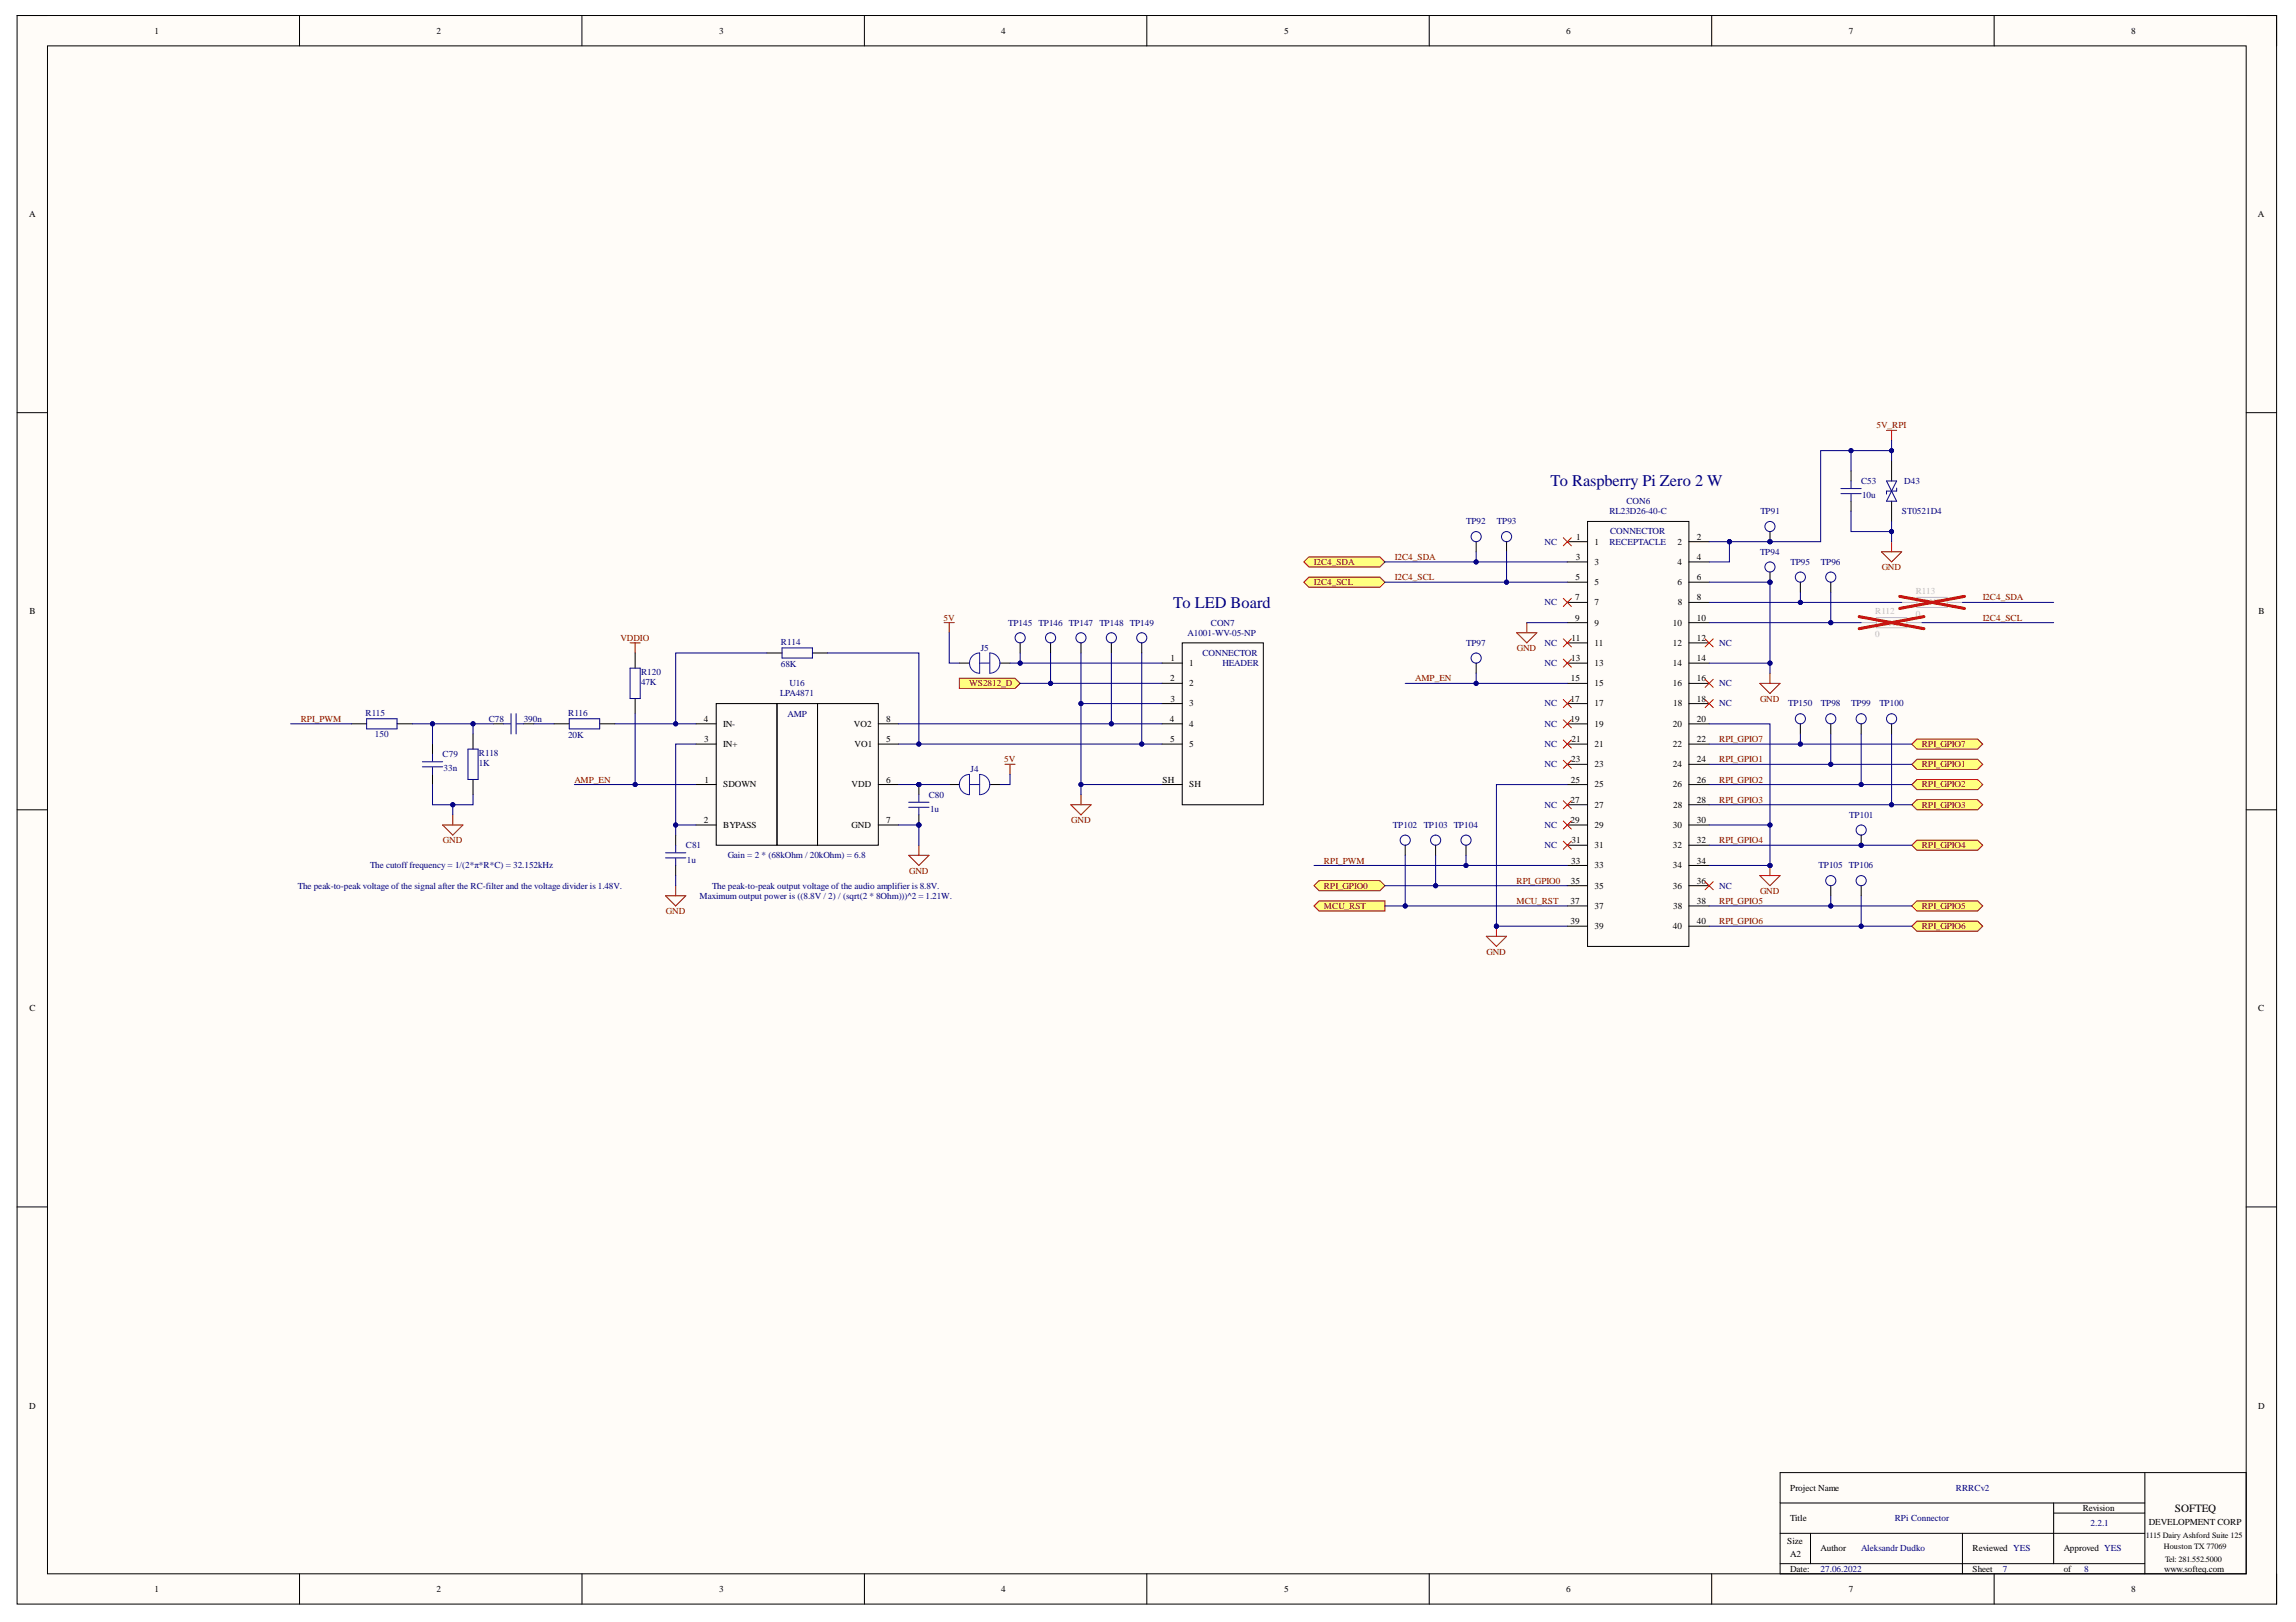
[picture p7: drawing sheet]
<svg xmlns="http://www.w3.org/2000/svg" width="297mm" height="210mm" viewBox="0 0 297 210" stroke-linecap="round" stroke-linejoin="round" font-family="sans-serif">
<defs><g id="words">
<g font-size="2.1" fill="#000080">
<text x="200.6" y="63">To Raspberry Pi Zero 2 W</text>
<text x="151.8" y="78.7">To LED Board</text>
</g>
<text font-size="1.4" x="281.4" y="195.6">SOFTEQ</text>
<g font-size="1.2">
<text x="20" y="4.4">1</text>
<text x="56.5" y="4.4">2</text>
<text x="93" y="4.4">3</text>
<text x="129.5" y="4.4">4</text>
<text x="166.1" y="4.4">5</text>
<text x="202.6" y="4.4">6</text>
<text x="239.2" y="4.4">7</text>
<text x="275.7" y="4.4">8</text>
<text x="3.8" y="28.1">A</text>
<text x="292.1" y="28.1">A</text>
<text x="203.9" y="69.8">1</text>
<text x="206.3" y="70.5">1</text>
<text x="217" y="70.5">2</text>
<text x="219.5" y="69.8">2</text>
<text x="203.8" y="77.7">7</text>
<text x="203.8" y="75.1">5</text>
<text x="203.9" y="72.5">3</text>
<text x="206.3" y="73.1">3</text>
<text x="206.3" y="75.7">5</text>
<text x="217" y="73.1">4</text>
<text x="217" y="75.7">6</text>
<text x="219.5" y="72.5">4</text>
<text x="219.5" y="75.1">6</text>
<text x="219.5" y="77.7">8</text>
<text x="3.8" y="79.5">B</text>
<text x="203.3" y="82.9">11</text>
<text x="203.8" y="80.3">9</text>
<text x="206.3" y="78.3">7</text>
<text x="206.3" y="80.9">9</text>
<text x="206.3" y="83.6">11</text>
<text x="216.4" y="80.9">10</text>
<text x="216.4" y="83.6">12</text>
<text x="217" y="78.3">8</text>
<text x="219.5" y="80.3">10</text>
<text x="219.5" y="82.9">12</text>
<text x="292.2" y="79.5">B</text>
<text x="151.4" y="88.2">2</text>
<text x="151.5" y="85.6">1</text>
<text x="153.9" y="86.2">1</text>
<text x="153.9" y="88.8">2</text>
<text x="203.2" y="88.2">15</text>
<text x="203.3" y="85.6">13</text>
<text x="206.3" y="86.2">13</text>
<text x="206.3" y="88.8">15</text>
<text x="216.4" y="86.2">14</text>
<text x="216.4" y="88.8">16</text>
<text x="219.5" y="85.6">14</text>
<text x="219.5" y="88.2">16</text>
<text x="91.1" y="93.4">4</text>
<text x="93.6" y="94">IN-</text>
<text x="110.5" y="94">VO2</text>
<text x="114.7" y="93.4">8</text>
<text x="151.3" y="93.4">4</text>
<text x="151.4" y="90.8">3</text>
<text x="153.9" y="91.4">3</text>
<text x="153.9" y="94">4</text>
<text x="203.2" y="90.8">17</text>
<text x="203.2" y="93.4">19</text>
<text x="206.3" y="91.4">17</text>
<text x="206.3" y="94">19</text>
<text x="216.4" y="94">20</text>
<text x="216.5" y="91.4">18</text>
<text x="219.5" y="90.8">18</text>
<text x="219.5" y="93.4">20</text>
<text x="91.1" y="96">3</text>
<text x="91.1" y="101.3">1</text>
<text x="93.6" y="101.9">SDOWN</text>
<text x="93.6" y="96.7">IN+</text>
<text x="110.2" y="101.9">VDD</text>
<text x="110.6" y="96.7">VO1</text>
<text x="114.7" y="101.3">6</text>
<text x="114.7" y="96">5</text>
<text x="150.4" y="101.3">SH</text>
<text x="151.4" y="96">5</text>
<text x="153.9" y="96.7">5</text>
<text x="153.9" y="101.9">SH</text>
<text x="203.2" y="101.3">25</text>
<text x="203.3" y="98.6">23</text>
<text x="203.3" y="96">21</text>
<text x="206.3" y="96.7">21</text>
<text x="206.3" y="99.3">23</text>
<text x="206.3" y="101.9">25</text>
<text x="216.4" y="96.7">22</text>
<text x="216.4" y="99.3">24</text>
<text x="216.4" y="101.9">26</text>
<text x="219.5" y="96">22</text>
<text x="219.5" y="98.6">24</text>
<text x="219.5" y="101.3">26</text>
<text x="91.1" y="106.5">2</text>
<text x="93.6" y="107.1">BYPASS</text>
<text x="110.2" y="107.1">GND</text>
<text x="114.7" y="106.5">7</text>
<text x="203.2" y="103.9">27</text>
<text x="203.2" y="106.5">29</text>
<text x="206.3" y="104.5">27</text>
<text x="206.3" y="107.1">29</text>
<text x="216.4" y="107.1">30</text>
<text x="216.5" y="104.5">28</text>
<text x="219.5" y="103.9">28</text>
<text x="219.5" y="106.5">30</text>
<text x="203.3" y="111.7">33</text>
<text x="203.3" y="109.1">31</text>
<text x="206.3" y="109.8">31</text>
<text x="206.3" y="112.4">33</text>
<text x="216.4" y="109.8">32</text>
<text x="216.4" y="112.4">34</text>
<text x="219.5" y="109.1">32</text>
<text x="219.5" y="111.7">34</text>
<text x="203.2" y="117">37</text>
<text x="203.2" y="119.6">39</text>
<text x="203.2" y="114.4">35</text>
<text x="206.3" y="115">35</text>
<text x="206.3" y="117.6">37</text>
<text x="216.4" y="115">36</text>
<text x="216.5" y="117.6">38</text>
<text x="219.5" y="114.4">36</text>
<text x="219.5" y="117">38</text>
<text x="219.5" y="119.6">40</text>
<text x="206.3" y="120.2">39</text>
<text x="216.4" y="120.2">40</text>
<text x="3.8" y="130.9">C</text>
<text x="292.2" y="130.9">C</text>
<text x="3.8" y="182.3">D</text>
<text x="292.2" y="182.3">D</text>
<text x="231.6" y="192.9">Project Name</text>
<text x="231.6" y="196.8">Title</text>
<text x="269.4" y="195.5">Revision</text>
<text x="278" y="197.4">DEVELOPMENT CORP</text>
<text x="231.2" y="199.7">Size</text>
<text x="231.6" y="203.4">Date:</text>
<text x="231.6" y="201.4">A2</text>
<text x="235.5" y="200.8">Author</text>
<text x="255.2" y="200.8">Reviewed YES</text>
<text x="255.2" y="203.4">Sheet</text>
<text x="267" y="200.8">Approved YES</text>
<text x="267" y="203.4">of</text>
<text x="280" y="203.4">www.softeq.com</text>
<text x="20" y="206">1</text>
<text x="56.5" y="206">2</text>
<text x="93" y="206">3</text>
<text x="129.5" y="206">4</text>
<text x="166.1" y="206">5</text>
<text x="202.6" y="206">6</text>
<text x="239.2" y="206">7</text>
<text x="275.7" y="206">8</text>
</g>
<g font-size="1.2" fill="#800000">
<text x="242.8" y="55.4">5V_RPI</text>
<text x="170" y="73.1">I2C4_SDA</text>
<text x="170" y="75.7">I2C4_SCL</text>
<text x="180.5" y="75.1">I2C4_SCL</text>
<text x="180.5" y="72.5">I2C4_SDA</text>
<text x="243.4" y="73.8">GND</text>
<text x="256.5" y="77.7">I2C4_SDA</text>
<text x="80.3" y="82.9">VDDIO</text>
<text x="122.1" y="80.3">5V</text>
<text x="256.5" y="80.3">I2C4_SCL</text>
<text x="125.4" y="88.8">WS2812_D</text>
<text x="183.1" y="88.2">AMP_EN</text>
<text x="196.2" y="84.2">GND</text>
<text x="38.9" y="93.4">RPI_PWM</text>
<text x="227.7" y="90.8">GND</text>
<text x="74.3" y="101.3">AMP_EN</text>
<text x="129.9" y="98.6">5V</text>
<text x="222.4" y="101.3">RPI_GPIO2</text>
<text x="222.4" y="98.6">RPI_GPIO1</text>
<text x="222.4" y="96">RPI_GPIO7</text>
<text x="248.6" y="99.3">RPI_GPIO1</text>
<text x="248.6" y="101.9">RPI_GPIO2</text>
<text x="248.6" y="96.7">RPI_GPIO7</text>
<text x="138.6" y="106.5">GND</text>
<text x="222.4" y="103.9">RPI_GPIO3</text>
<text x="248.6" y="104.5">RPI_GPIO3</text>
<text x="57.3" y="109.1">GND</text>
<text x="117.6" y="113.1">GND</text>
<text x="171.3" y="111.7">RPI_PWM</text>
<text x="222.4" y="109.1">RPI_GPIO4</text>
<text x="248.6" y="109.8">RPI_GPIO4</text>
<text x="86.2" y="118.3">GND</text>
<text x="171.3" y="115">RPI_GPIO0</text>
<text x="171.3" y="117.6">MCU_RST</text>
<text x="196.2" y="117">MCU_RST</text>
<text x="196.2" y="114.4">RPI_GPIO0</text>
<text x="222.4" y="117">RPI_GPIO5</text>
<text x="222.4" y="119.6">RPI_GPIO6</text>
<text x="227.7" y="115.7">GND</text>
<text x="248.6" y="117.6">RPI_GPIO5</text>
<text x="192.3" y="123.5">GND</text>
<text x="248.6" y="120.2">RPI_GPIO6</text>
</g>
<g font-size="1.2" fill="#000080">
<text x="210.4" y="65.3">CON6</text>
<text x="240.8" y="62.7">C53</text>
<text x="240.9" y="64.5">10u</text>
<text x="246.4" y="62.7">D43</text>
<text x="189.7" y="67.9">TP92</text>
<text x="193.7" y="67.9">TP93</text>
<text x="199.8" y="70.5">NC</text>
<text x="208.2" y="70.5">RECEPTACLE</text>
<text x="208.2" y="66.5">RL23D26-40-C</text>
<text x="208.3" y="69.2">CONNECTOR</text>
<text x="227.7" y="71.8">TP94</text>
<text x="227.7" y="66.5">TP91</text>
<text x="246.1" y="66.5">ST0521D4</text>
<text x="231.6" y="73.1">TP95</text>
<text x="235.6" y="73.1">TP96</text>
<text x="101" y="83.4">R114</text>
<text x="130.4" y="80.9">TP145 TP146 TP147 TP148 TP149</text>
<text x="153.7" y="82.3">A1001-WV-05-NP</text>
<text x="156.7" y="80.9">CON7</text>
<text x="189.7" y="83.6">TP97</text>
<text x="199.8" y="78.3">NC</text>
<text x="199.8" y="83.6">NC</text>
<text x="222.4" y="83.6">NC</text>
<text x="82.9" y="88.7">47K</text>
<text x="82.9" y="87.4">R120</text>
<text x="101" y="86.3">68K</text>
<text x="102.1" y="88.8">U16</text>
<text x="126.9" y="84.2">J5</text>
<text x="155.6" y="84.9">CONNECTOR</text>
<text x="158.2" y="86.2">HEADER</text>
<text x="199.8" y="86.2">NC</text>
<text x="222.4" y="88.8">NC</text>
<text x="47.3" y="92.6">R115</text>
<text x="48.5" y="95.4">150</text>
<text x="63.2" y="93.4">C78</text>
<text x="67.8" y="93.4">390n</text>
<text x="73.5" y="95.5">20K</text>
<text x="73.5" y="92.6">R116</text>
<text x="100.9" y="90.1">LPA4871</text>
<text x="101.9" y="92.7">AMP</text>
<text x="199.8" y="91.4">NC</text>
<text x="199.8" y="94">NC</text>
<text x="222.4" y="91.4">NC</text>
<text x="231.3" y="91.4">TP150</text>
<text x="235.6" y="91.4">TP98</text>
<text x="239.5" y="91.4">TP99</text>
<text x="243.1" y="91.4">TP100</text>
<text x="57.3" y="98">C79</text>
<text x="57.4" y="99.8">33n</text>
<text x="62" y="99.2">1K</text>
<text x="62" y="97.8">R118</text>
<text x="125.6" y="100">J4</text>
<text x="199.8" y="96.7">NC</text>
<text x="199.8" y="99.3">NC</text>
<text x="120.2" y="103.2">C80</text>
<text x="120.3" y="105.1">1u</text>
<text x="180.2" y="107.1">TP102</text>
<text x="184.2" y="107.1">TP103 TP104</text>
<text x="199.8" y="104.5">NC</text>
<text x="199.8" y="107.1">NC</text>
<text x="239.3" y="105.8">TP101</text>
<text x="47.9" y="112.4">The cutoff frequency = 1/(2*π*R*C) = 32.152kHz</text>
<text x="88.7" y="109.8">C81</text>
<text x="88.9" y="111.6">1u</text>
<text x="94.1" y="111.1">Gain = 2 * (68kOhm / 20kOhm) = 6.8</text>
<text x="199.8" y="109.8">NC</text>
<text x="235.3" y="112.4">TP105 TP106</text>
<text x="38.5" y="115">The peak-to-peak voltage of the signal after the RC-filter and the voltage divider is 1.48V.</text>
<text x="90.5" y="116.3">Maximum output power is ((8.8V / 2) / (sqrt(2 * 8Ohm)))^2 = 1.21W.</text>
<text x="92.1" y="115">The peak-to-peak output voltage of the audio amplifier is 8.8V.</text>
<text x="222.4" y="115">NC</text>
<text x="245.1" y="196.8">RPi Connector</text>
<text x="253" y="192.9">RRRCv2</text>
<text x="270.5" y="197.5">2.2.1</text>
<text x="235.5" y="203.4">27.06.2022</text>
<text x="240.8" y="200.8">Aleksandr Dudko</text>
<text x="259.1" y="203.4">7</text>
<text x="269.6" y="203.4">8</text>
</g>
<g font-size="1.2" fill="#bfbebc">
<text x="247.8" y="76.9">R113</text>
<text x="242.6" y="82.4">0</text>
<text x="242.6" y="79.5">R112</text>
<text x="243.5" y="80.9">DNP</text>
<text x="247.8" y="79.8">0</text>
<text x="248.8" y="78.3">DNP</text>
</g>
<g font-size="1.1">
<text x="277.6" y="199">1115 Dairy Ashford Suite 125</text>
<text x="279.9" y="200.5">Houston TX 77069</text>
<text x="280.1" y="202.1">Tel: 281.552.5000</text>
</g>
</g></defs>
<path d="M2.2 2h292.3v205.6h-292.3z" fill-rule="evenodd" fill="#fffcf8"/>
<path d="M2.2 2h292.3v205.6h-292.3z" fill="none" stroke="#000" stroke-width=".13"/>
<path d="M6.1 5.9h284.5v197.8h-284.5z" fill-rule="evenodd" fill="#fffcf8"/>
<g fill="none" stroke="#000" stroke-width=".13">
<path d="M2.2 2h3.9M6.1 5.9h284.5v197.8h-284.5zM38.7 2v3.9M75.3 2v3.9M111.8 2v3.9M148.4 2v3.9M184.9 2v3.9M221.4 2v3.9M258 2v3.9M290.6 2h3.9v3.9M2.2 53.4h3.9M290.6 53.4h3.9"/>
<path d="M2.2 104.8h3.9M290.6 104.8h3.9M2.2 156.2h3.9M290.6 156.2h3.9M230.3 190.6h60.3v13.1h-60.3zM230.3 194.5h47.2M230.3 198.4h47.2M234.2 198.4v4M253.9 198.4v5.3M265.7 194.5v7.9M265.7 195.8h11.8M277.5 190.6v13.1"/>
<path d="M38.8 203.7v3.9M75.3 203.7v3.9M111.8 203.7v3.9M148.4 203.7v3.9M184.9 203.7v3.9M221.4 203.7v3.9M230.3 202.4h47.2M258 203.7v3.9M294.5 203.7v3.9"/>
</g>
<path d="M130 98.9h1.3M130.7 98.9v1.3" fill="none" stroke="#800000" stroke-width=".13"/>
<circle cx="118.9" cy="106.8" r=".26" fill="#000080"/>
<circle cx="118.9" cy="106.8" r=".26" fill="none" stroke="#000080" stroke-width=".13"/>
<circle cx="118.9" cy="101.5" r=".26" fill="#000080"/>
<circle cx="118.9" cy="101.5" r=".26" fill="none" stroke="#000080" stroke-width=".13"/>
<path d="M117.6 104.5h2.6" fill="none" stroke="#11037f" stroke-width=".13"/>
<path d="M118.9 105.5v1.3" fill="none" stroke="#000" stroke-width=".13"/>
<circle cx="118.9" cy="106.8" r=".26" fill="#000080"/>
<circle cx="118.9" cy="106.8" r=".26" fill="none" stroke="#000080" stroke-width=".13"/>
<path d="M118.9 101.5v1.3" fill="none" stroke="#000" stroke-width=".13"/>
<circle cx="118.9" cy="101.5" r=".26" fill="#000080"/>
<circle cx="118.9" cy="101.5" r=".26" fill="none" stroke="#000080" stroke-width=".13"/>
<path d="M81.5 86.5h1.3v3.9h-1.3zM86.1 111h2.6M86.1 110.4h2.6M87.4 109.4v.9M87.4 111.1v.9M117.6 103.8h2.6M118.9 102.8v1M118.9 104.5v1" fill="none" stroke="#11037f" stroke-width=".13"/>
<path d="M122.1 80.6h1.4M122.8 80.6v1.3M86.1 115.9h2.6l-1.3 1.3zM87.4 114.6v1.3M117.6 110.7h2.6l-1.3 1.3zM118.9 109.4v1.3M138.5 104.1h2.7l-1.4 1.4zM139.8 102.8v1.3" fill="none" stroke="#800000" stroke-width=".13"/>
<path d="M82.2 84.5v2M82.2 90.4v2M87.4 108.1v1.3M87.4 112v1.3" fill="none" stroke="#000" stroke-width=".13"/>
<path d="M124.1 87.8h7.2l.7 .6-.7 .7h-7.2z" fill-rule="evenodd" fill="#ffff80"/>
<path d="M124.1 87.8h7.2l.7 .6-.7 .7h-7.2zM57.3 106.8h2.6l-1.3 1.3zM58.6 105.5v1.3" fill="none" stroke="#800000" stroke-width=".13"/>
<g fill="none" stroke="#000" stroke-width=".13">
<path d="M45.5 93.7h1.9M51.4 93.7h1.9M56 96.3v1.3M63.8 93.7h1.3M67.8 93.7h1.3M150.3 85.8h2.7M150.3 88.4h2.7M150.3 91.1h2.7M150.3 93.7h2.7M150.3 96.3h2.7M153 83.2h10.4v20.9h-10.4zM56 100.2v1.3"/>
<path d="M150.3 101.5h2.7"/>
</g>
<path d="M47.4 93h4v1.3h-4zM54.6 99.2h2.7M54.6 98.6h2.7M56 97.6v.9M56 99.3v.9M65.1 93.7h.9M66.1 92.4v2.6M66.8 92.4v2.6M66.8 93.7h1" fill="none" stroke="#11037f" stroke-width=".13"/>
<path d="M170 114.6l.7-.6h7.8l.7 .6-.7 .7h-7.8z" fill-rule="evenodd" fill="#ffff80"/>
<path d="M170 114.6l.7-.6h7.8l.7 .6-.7 .7h-7.8z" fill="none" stroke="#800000" stroke-width=".13"/>
<path d="M247.3 117.2l.7-.6h7.9l.6 .6-.6 .7h-7.9z" fill-rule="evenodd" fill="#ffff80"/>
<path d="M247.3 117.2l.7-.6h7.9l.6 .6-.6 .7h-7.9z" fill="none" stroke="#800000" stroke-width=".13"/>
<path d="M247.3 119.9l.7-.7h7.9l.6 .7-.6 .6h-7.9z" fill-rule="evenodd" fill="#ffff80"/>
<path d="M247.3 119.9l.7-.7h7.9l.6 .7-.6 .6h-7.9z" fill="none" stroke="#800000" stroke-width=".13"/>
<g fill="none" stroke="#000" stroke-width=".13">
<path d="M202.8 70.1h2.6M202.8 72.7h2.6M202.8 75.3h2.6M202.8 78h2.6M205.4 67.5h13.1v55h-13.1zM218.5 70.1h2.6M218.5 72.7h2.6M218.5 75.3h2.6M218.5 78h2.6M202.8 80.6h2.6M202.8 83.2h2.6M202.8 85.8h2.6"/>
<path d="M202.8 88.4h2.6M202.8 91.1h2.6M202.8 93.7h2.6M202.8 96.3h2.6M202.8 98.9h2.6M218.5 80.6h2.6M218.5 83.2h2.6M218.5 85.8h2.6M218.5 88.4h2.6M218.5 91.1h2.6M218.5 93.7h2.6M218.5 96.3h2.6"/>
<path d="M218.5 98.9h2.6M202.8 101.5h2.6M202.8 104.1h2.6M202.8 106.8h2.6M202.8 109.4h2.6M202.8 112h2.6M202.8 114.6h2.6M202.8 117.2h2.6M202.8 119.9h2.6M218.5 101.5h2.6M218.5 104.1h2.6M218.5 106.8h2.6"/>
<path d="M218.5 109.4h2.6M218.5 112h2.6M218.5 114.6h2.6M218.5 117.2h2.6M218.5 119.9h2.6"/>
</g>
<circle cx="229" cy="70.1" r=".26" fill="#000080"/>
<circle cx="229" cy="70.1" r=".26" fill="none" stroke="#000080" stroke-width=".13"/>
<path d="M229 68.8v1.3" fill="none" stroke="#000" stroke-width=".13"/>
<circle cx="229" cy="70.1" r=".26" fill="#000080"/>
<circle cx="229" cy="70.1" r=".26" fill="none" stroke="#000080" stroke-width=".13"/>
<circle cx="229" cy="68.1" r=".65" fill="none" stroke="#11037f" stroke-width=".13"/>
<path d="M227.7 88.4h2.6l-1.3 1.3zM229 87.1v1.3" fill="none" stroke="#800000" stroke-width=".13"/>
<circle cx="229" cy="75.3" r=".26" fill="#000080"/>
<circle cx="229" cy="75.3" r=".26" fill="none" stroke="#000080" stroke-width=".13"/>
<path d="M229 74v1.3" fill="none" stroke="#000" stroke-width=".13"/>
<circle cx="229" cy="75.3" r=".26" fill="#000080"/>
<circle cx="229" cy="75.3" r=".26" fill="none" stroke="#000080" stroke-width=".13"/>
<g fill="none" stroke="#11037f" stroke-width=".13">
<circle cx="229" cy="73.4" r=".65"/>
<circle cx="232.9" cy="74.7" r=".65"/>
<circle cx="236.9" cy="74.7" r=".65"/>
</g>
<path d="M242.8 79.9h3.9v1.3h-3.9zM246 78h2M248 77.3h3.9v1.3h-3.9zM251.9 78h2M240.8 80.6h2M246.7 80.6h2" fill="none" stroke="#bfbebc" stroke-width=".13"/>
<path d="M240.5 79.8l8.4 1.6M245.8 77.2l8.3 1.5M248.9 79.8l-8.4 1.6M254.1 77.2l-8.3 1.5" fill="none" stroke="#f00" stroke-width=".39"/>
<path d="M232.9 75.3v1.3M236.9 75.3v1.3" fill="none" stroke="#000" stroke-width=".13"/>
<path d="M227.7 113.3h2.6l-1.3 1.3zM229 112v1.3" fill="none" stroke="#800000" stroke-width=".13"/>
<circle cx="229" cy="112" r=".26" fill="#000080"/>
<circle cx="229" cy="112" r=".26" fill="none" stroke="#000080" stroke-width=".13"/>
<path d="M168.7 72.7l.6-.6h9.2l.7 .6-.7 .7h-9.2z" fill-rule="evenodd" fill="#ffff80"/>
<path d="M168.7 72.7l.6-.6h9.2l.7 .6-.7 .7h-9.2z" fill="none" stroke="#800000" stroke-width=".13"/>
<path d="M168.7 75.3l.6-.6h9.2l.7 .6-.7 .7h-9.2z" fill-rule="evenodd" fill="#ffff80"/>
<path d="M168.7 75.3l.6-.6h9.2l.7 .6-.7 .7h-9.2zM196.2 81.9h2.6l-1.3 1.3zM197.5 80.6v1.3M193.6 119.9v1.3M192.3 121.2h2.6l-1.3 1.3z" fill="none" stroke="#800000" stroke-width=".13"/>
<path d="M191 70.1v1.3M194.9 70.1v1.3" fill="none" stroke="#000" stroke-width=".13"/>
<g fill="none" stroke="#11037f" stroke-width=".13">
<circle cx="191" cy="69.4" r=".65"/>
<circle cx="194.9" cy="69.4" r=".65"/>
</g>
<circle cx="193.6" cy="119.9" r=".26" fill="#000080"/>
<circle cx="193.6" cy="119.9" r=".26" fill="none" stroke="#000080" stroke-width=".13"/>
<path d="M170 117.2l.7-.6h8.5v1.3h-8.5z" fill-rule="evenodd" fill="#ffff80"/>
<path d="M170 117.2l.7-.6h8.5v1.3h-8.5z" fill="none" stroke="#800000" stroke-width=".13"/>
<path d="M181.8 109.4v1.3M185.7 109.4v1.3" fill="none" stroke="#000" stroke-width=".13"/>
<g fill="none" stroke="#11037f" stroke-width=".13">
<circle cx="181.8" cy="108.7" r=".66"/>
<circle cx="185.7" cy="108.7" r=".66"/>
</g>
<path d="M247.3 109.4l.7-.7h7.9l.6 .7-.6 .6h-7.9z" fill-rule="evenodd" fill="#ffff80"/>
<path d="M247.3 109.4l.7-.7h7.9l.6 .7-.6 .6h-7.9z" fill="none" stroke="#800000" stroke-width=".13"/>
<path d="M247.3 98.9l.7-.6h7.9l.6 .6-.6 .7h-7.9z" fill-rule="evenodd" fill="#ffff80"/>
<path d="M247.3 98.9l.7-.6h7.9l.6 .6-.6 .7h-7.9z" fill="none" stroke="#800000" stroke-width=".13"/>
<path d="M247.3 101.5l.7-.6h7.9l.6 .6-.6 .7h-7.9z" fill-rule="evenodd" fill="#ffff80"/>
<path d="M247.3 101.5l.7-.6h7.9l.6 .6-.6 .7h-7.9z" fill="none" stroke="#800000" stroke-width=".13"/>
<path d="M247.3 104.1l.7-.6h7.9l.6 .6-.6 .7h-7.9z" fill-rule="evenodd" fill="#ffff80"/>
<path d="M247.3 104.1l.7-.6h7.9l.6 .6-.6 .7h-7.9z" fill="none" stroke="#800000" stroke-width=".13"/>
<path d="M236.9 93.7v1.3M240.8 93.7v1.3M244.7 93.7v1.3M189.7 109.4v1.3" fill="none" stroke="#000" stroke-width=".13"/>
<g fill="none" stroke="#11037f" stroke-width=".13">
<circle cx="236.9" cy="93" r=".65"/>
<circle cx="240.8" cy="93" r=".65"/>
<circle cx="244.7" cy="93" r=".65"/>
<circle cx="189.7" cy="108.7" r=".66"/>
</g>
<circle cx="240.8" cy="109.4" r=".26" fill="#000080"/>
<circle cx="240.8" cy="109.4" r=".26" fill="none" stroke="#000080" stroke-width=".13"/>
<path d="M240.8 108.1v1.3" fill="none" stroke="#000" stroke-width=".13"/>
<circle cx="240.8" cy="109.4" r=".26" fill="#000080"/>
<circle cx="240.8" cy="109.4" r=".26" fill="none" stroke="#000080" stroke-width=".13"/>
<g fill="none" stroke="#11037f" stroke-width=".13">
<circle cx="132" cy="82.5" r=".66"/>
<circle cx="135.9" cy="82.5" r=".66"/>
<circle cx="139.8" cy="82.5" r=".66"/>
<circle cx="143.8" cy="82.5" r=".66"/>
<circle cx="147.7" cy="82.5" r=".65"/>
<circle cx="191" cy="85.2" r=".65"/>
<circle cx="236.9" cy="114" r=".66"/>
<circle cx="240.8" cy="107.4" r=".66"/>
<circle cx="240.8" cy="114" r=".66"/>
</g>
<path d="M132 83.2v1.3M135.9 83.2v1.3M139.8 83.2v1.3M143.8 83.2v1.3M147.7 83.2v1.3M191 85.8v1.3M236.9 114.6v1.3M240.8 114.6v1.3" fill="none" stroke="#000" stroke-width=".13"/>
<path d="M81.5 83.2h1.3M82.2 83.2v1.3" fill="none" stroke="#800000" stroke-width=".13"/>
<path d="M247.3 96.3l.7-.7h7.9l.6 .7-.6 .6h-7.9z" fill-rule="evenodd" fill="#ffff80"/>
<path d="M244.1 55.7h1.3M244.7 55.7v1.3M243.4 71.4h2.6l-1.3 1.3zM244.7 70.1v1.3M247.3 96.3l.7-.7h7.9l.6 .7-.6 .6h-7.9z" fill="none" stroke="#800000" stroke-width=".13"/>
<g fill="none" stroke="#000" stroke-width=".13">
<path d="M244.7 59.6v2.6M239.5 60.9v1.3M239.5 64.9v1.3M244.7 64.9v2.6M61.2 95v1.9M71.7 93.7h1.9M77.6 93.7h1.9M90 96.3h2.7M90 93.7h2.7M92.7 91.1h7.8v18.3h-7.8zM99.2 84.5h2M100.5 91.1h5.3v18.3h-5.3z"/>
<path d="M105.1 84.5h2M105.8 91.1h7.8v18.3h-7.8zM113.6 96.3h2.7M113.6 93.7h2.7M124.1 85.8h1.3M129.4 85.8h1.3M232.9 93.7v1.3M61.2 100.9v1.9M90 101.5h2.7M90 106.8h2.7M113.6 101.5h2.7M113.6 106.8h2.7"/>
<path d="M122.8 101.5h1.3M128 101.5h1.4"/>
</g>
<g fill="none" stroke="#11037f" stroke-width=".13">
<path d="M238.2 63.9h2.6M238.2 63.2h2.6M239.5 62.2v1M239.5 63.9v1M244.1 62.2h1.3l-1.3 2.7h1.3zM245.4 63.2v.4h-1.3v.3M60.5 96.9h1.4v4h-1.4zM73.6 93h4v1.3h-4zM101.2 83.8h3.9v1.4h-3.9z"/>
<circle cx="232.9" cy="93" r=".65"/>
</g>
<path d="M125.7 85l.6-.4 .4-.1v2.6a1.31 1.31 0 0 1-1.1-.7 1.31 1.31 0 0 1 .1-1.4zM126.7 85.8h1.3M128 84.5a1.31 1.31 0 0 1 1.4 1.3 1.31 1.31 0 0 1-1.4 1.3zM124.4 100.8l.6-.5 .4-.1v2.6a1.31 1.31 0 0 1-1-2zM125.4 101.5h1.3M126.7 100.2a1.31 1.31 0 0 1 1.3 1.3 1.31 1.31 0 0 1-1.3 1.3z" fill="none" stroke="#00f" stroke-width=".13"/>
<g fill="none" stroke="#f00" stroke-width=".13">
<path d="M202.2 69.6l1.1 1M202.2 77.4l1.1 1.1M203.3 69.6l-1.1 1M203.3 77.4l-1.1 1.1M202.2 82.7l1.1 1M202.2 85.3l1.1 1M202.2 90.5l1.1 1.1M202.2 93.1l1.1 1.1M202.2 95.8l1.1 1M202.2 98.4l1.1 1M203.3 82.7l-1.1 1M203.3 85.3l-1.1 1"/>
<path d="M203.3 90.5l-1.1 1.1M203.3 93.1l-1.1 1.1M203.3 95.8l-1.1 1M203.3 98.4l-1.1 1M220.6 90.5l1 1.1M220.6 87.9l1 1.1M220.6 82.7l1 1M221.6 90.5l-1 1.1M221.6 87.9l-1 1.1M221.6 82.7l-1 1M202.2 108.9l1.1 1M202.2 106.2l1.1 1.1"/>
<path d="M202.2 103.6l1.1 1.1M203.3 108.9l-1.1 1M203.3 106.2l-1.1 1.1M203.3 103.6l-1.1 1.1M220.6 114.1l1 1M221.6 114.1l-1 1"/>
</g>
<path d="M244.7 57v2.6" fill="none" stroke="#000080" stroke-width=".13"/>
<circle cx="244.7" cy="58.3" r=".26" fill="#000080"/>
<g fill="none" stroke="#000080" stroke-width=".13">
<path d="M37.6 93.7h7.9M53.3 93.7h10.5"/>
<circle cx="244.7" cy="58.3" r=".26"/>
</g>
<circle cx="56" cy="93.7" r=".26" fill="#000080"/>
<circle cx="56" cy="93.7" r=".26" fill="none" stroke="#000080" stroke-width=".13"/>
<circle cx="61.2" cy="93.7" r=".26" fill="#000080"/>
<g fill="none" stroke="#000080" stroke-width=".13">
<path d="M56 101.5v2.6h5.2v-1.3"/>
<circle cx="61.2" cy="93.7" r=".26"/>
</g>
<circle cx="58.6" cy="104.1" r=".26" fill="#000080"/>
<g fill="none" stroke="#000080" stroke-width=".13">
<path d="M69.1 93.7h2.6M74.3 101.5h15.7"/>
<circle cx="58.6" cy="104.1" r=".26"/>
</g>
<circle cx="82.2" cy="101.5" r=".26" fill="#000080"/>
<g fill="none" stroke="#000080" stroke-width=".13">
<path d="M79.5 93.7h7.9"/>
<circle cx="82.2" cy="101.5" r=".26"/>
</g>
<circle cx="87.4" cy="93.7" r=".26" fill="#000080"/>
<g fill="none" stroke="#000080" stroke-width=".13">
<path d="M90 106.8h-2.6v1.3"/>
<circle cx="87.4" cy="93.7" r=".26"/>
</g>
<circle cx="87.4" cy="106.8" r=".26" fill="#000080"/>
<g fill="none" stroke="#000080" stroke-width=".13">
<path d="M90 96.3h-2.6v10.5"/>
<circle cx="87.4" cy="106.8" r=".26"/>
</g>
<circle cx="87.4" cy="106.8" r=".26" fill="#000080"/>
<g fill="none" stroke="#000080" stroke-width=".13">
<path d="M99.2 84.5h-11.8v9.2h2.6"/>
<circle cx="87.4" cy="106.8" r=".26"/>
</g>
<circle cx="87.4" cy="93.7" r=".26" fill="#000080"/>
<g fill="none" stroke="#000080" stroke-width=".13">
<path d="M107.1 84.5h11.8v11.8h-2.6"/>
<circle cx="87.4" cy="93.7" r=".26"/>
</g>
<circle cx="118.9" cy="96.3" r=".26" fill="#000080"/>
<g fill="none" stroke="#000080" stroke-width=".13">
<path d="M116.3 106.8h2.6"/>
<circle cx="118.9" cy="96.3" r=".26"/>
</g>
<circle cx="118.9" cy="106.8" r=".26" fill="#000080"/>
<g fill="none" stroke="#000080" stroke-width=".13">
<path d="M116.3 101.5h2.6"/>
<circle cx="118.9" cy="106.8" r=".26"/>
</g>
<circle cx="118.9" cy="101.5" r=".26" fill="#000080"/>
<g fill="none" stroke="#000080" stroke-width=".13">
<path d="M116.3 93.7h34"/>
<circle cx="118.9" cy="101.5" r=".26"/>
</g>
<circle cx="143.8" cy="93.7" r=".26" fill="#000080"/>
<g fill="none" stroke="#000080" stroke-width=".13">
<path d="M118.9 101.5h3.9"/>
<circle cx="143.8" cy="93.7" r=".26"/>
</g>
<circle cx="118.9" cy="101.5" r=".26" fill="#000080"/>
<g fill="none" stroke="#000080" stroke-width=".13">
<path d="M118.9 96.3h31.4"/>
<circle cx="118.9" cy="101.5" r=".26"/>
</g>
<circle cx="118.9" cy="96.3" r=".26" fill="#000080"/>
<circle cx="118.9" cy="96.3" r=".26" fill="none" stroke="#000080" stroke-width=".13"/>
<circle cx="147.7" cy="96.3" r=".26" fill="#000080"/>
<g fill="none" stroke="#000080" stroke-width=".13">
<path d="M122.8 81.9v3.9h1.3M130.7 85.8h19.6M130.7 100.2v1.3h-1.3"/>
<circle cx="147.7" cy="96.3" r=".26"/>
</g>
<circle cx="132" cy="85.8" r=".26" fill="#000080"/>
<g fill="none" stroke="#000080" stroke-width=".13">
<path d="M132 88.4h18.3"/>
<circle cx="132" cy="85.8" r=".26"/>
</g>
<circle cx="135.9" cy="88.4" r=".26" fill="#000080"/>
<g fill="none" stroke="#000080" stroke-width=".13">
<path d="M150.3 91.1h-10.5v10.4h10.5"/>
<circle cx="135.9" cy="88.4" r=".26"/>
</g>
<circle cx="139.8" cy="91.1" r=".26" fill="#000080"/>
<circle cx="139.8" cy="91.1" r=".26" fill="none" stroke="#000080" stroke-width=".13"/>
<circle cx="139.8" cy="101.5" r=".26" fill="#000080"/>
<g fill="none" stroke="#000080" stroke-width=".13">
<path d="M170 112h19.7"/>
<circle cx="139.8" cy="101.5" r=".26"/>
</g>
<circle cx="189.7" cy="112" r=".26" fill="#000080"/>
<g fill="none" stroke="#000080" stroke-width=".13">
<path d="M179.2 117.2h23.6"/>
<circle cx="189.7" cy="112" r=".26"/>
</g>
<circle cx="181.8" cy="117.2" r=".26" fill="#000080"/>
<g fill="none" stroke="#000080" stroke-width=".13">
<path d="M179.2 114.6h23.6"/>
<circle cx="181.8" cy="117.2" r=".26"/>
</g>
<circle cx="185.7" cy="114.6" r=".26" fill="#000080"/>
<g fill="none" stroke="#000080" stroke-width=".13">
<path d="M179.2 75.3h23.6"/>
<circle cx="185.7" cy="114.6" r=".26"/>
</g>
<circle cx="194.9" cy="75.3" r=".26" fill="#000080"/>
<g fill="none" stroke="#000080" stroke-width=".13">
<path d="M179.2 72.7h23.6"/>
<circle cx="194.9" cy="75.3" r=".26"/>
</g>
<circle cx="191" cy="72.7" r=".26" fill="#000080"/>
<g fill="none" stroke="#000080" stroke-width=".13">
<path d="M181.8 88.4h21"/>
<circle cx="191" cy="72.7" r=".26"/>
</g>
<circle cx="191" cy="88.4" r=".26" fill="#000080"/>
<g fill="none" stroke="#000080" stroke-width=".13">
<path d="M189.7 110.7v1.3h13.1"/>
<circle cx="191" cy="88.4" r=".26"/>
</g>
<circle cx="189.7" cy="112" r=".26" fill="#000080"/>
<g fill="none" stroke="#000080" stroke-width=".13">
<path d="M193.6 119.9h9.2"/>
<circle cx="189.7" cy="112" r=".26"/>
</g>
<circle cx="193.6" cy="119.9" r=".26" fill="#000080"/>
<g fill="none" stroke="#000080" stroke-width=".13">
<path d="M202.8 101.5h-9.2v18.4"/>
<circle cx="193.6" cy="119.9" r=".26"/>
</g>
<circle cx="193.6" cy="119.9" r=".26" fill="#000080"/>
<g fill="none" stroke="#000080" stroke-width=".13">
<path d="M197.5 80.6h5.3M221.1 119.9h26.2"/>
<circle cx="193.6" cy="119.9" r=".26"/>
</g>
<circle cx="240.8" cy="119.9" r=".26" fill="#000080"/>
<g fill="none" stroke="#000080" stroke-width=".13">
<path d="M221.1 117.2h26.2"/>
<circle cx="240.8" cy="119.9" r=".26"/>
</g>
<circle cx="236.8" cy="117.2" r=".26" fill="#000080"/>
<g fill="none" stroke="#000080" stroke-width=".13">
<path d="M221.1 112h7.9"/>
<circle cx="236.8" cy="117.2" r=".26"/>
</g>
<circle cx="229" cy="112" r=".26" fill="#000080"/>
<g fill="none" stroke="#000080" stroke-width=".13">
<path d="M221.1 109.4h26.2"/>
<circle cx="229" cy="112" r=".26"/>
</g>
<circle cx="240.8" cy="109.4" r=".26" fill="#000080"/>
<g fill="none" stroke="#000080" stroke-width=".13">
<path d="M221.1 106.8h7.9v5.2"/>
<circle cx="240.8" cy="109.4" r=".26"/>
</g>
<circle cx="229" cy="106.8" r=".26" fill="#000080"/>
<circle cx="229" cy="106.8" r=".26" fill="none" stroke="#000080" stroke-width=".13"/>
<circle cx="229" cy="112" r=".26" fill="#000080"/>
<g fill="none" stroke="#000080" stroke-width=".13">
<path d="M221.1 104.1h26.2"/>
<circle cx="229" cy="112" r=".26"/>
</g>
<circle cx="244.7" cy="104.1" r=".26" fill="#000080"/>
<g fill="none" stroke="#000080" stroke-width=".13">
<path d="M221.1 101.5h26.2"/>
<circle cx="244.7" cy="104.1" r=".26"/>
</g>
<circle cx="240.8" cy="101.5" r=".26" fill="#000080"/>
<g fill="none" stroke="#000080" stroke-width=".13">
<path d="M221.1 98.9h26.2"/>
<circle cx="240.8" cy="101.5" r=".26"/>
</g>
<circle cx="236.8" cy="98.9" r=".26" fill="#000080"/>
<g fill="none" stroke="#000080" stroke-width=".13">
<path d="M221.1 96.3h26.2"/>
<circle cx="236.8" cy="98.9" r=".26"/>
</g>
<circle cx="232.9" cy="96.3" r=".26" fill="#000080"/>
<g fill="none" stroke="#000080" stroke-width=".13">
<path d="M221.1 93.7h7.9v13.1"/>
<circle cx="232.9" cy="96.3" r=".26"/>
</g>
<circle cx="229" cy="106.8" r=".26" fill="#000080"/>
<g fill="none" stroke="#000080" stroke-width=".13">
<path d="M221.1 85.8h7.9"/>
<circle cx="229" cy="106.8" r=".26"/>
</g>
<circle cx="229" cy="85.8" r=".26" fill="#000080"/>
<g fill="none" stroke="#000080" stroke-width=".13">
<path d="M221.1 80.6h19.7"/>
<circle cx="229" cy="85.8" r=".26"/>
</g>
<circle cx="236.9" cy="80.6" r=".26" fill="#000080"/>
<g fill="none" stroke="#000080" stroke-width=".13">
<path d="M221.1 78h24.9"/>
<circle cx="236.9" cy="80.6" r=".26"/>
</g>
<circle cx="232.9" cy="78" r=".26" fill="#000080"/>
<g fill="none" stroke="#000080" stroke-width=".13">
<path d="M221.1 75.3h7.9v11.8"/>
<circle cx="232.9" cy="78" r=".26"/>
</g>
<circle cx="229" cy="75.3" r=".26" fill="#000080"/>
<circle cx="229" cy="75.3" r=".26" fill="none" stroke="#000080" stroke-width=".13"/>
<circle cx="229" cy="85.8" r=".26" fill="#000080"/>
<g fill="none" stroke="#000080" stroke-width=".13">
<path d="M223.7 70.1v2.6h-2.6"/>
<circle cx="229" cy="85.8" r=".26"/>
</g>
<circle cx="223.7" cy="70.1" r=".26" fill="#000080"/>
<g fill="none" stroke="#000080" stroke-width=".13">
<path d="M221.1 70.1h2.6"/>
<circle cx="223.7" cy="70.1" r=".26"/>
</g>
<circle cx="223.7" cy="70.1" r=".26" fill="#000080"/>
<g fill="none" stroke="#000080" stroke-width=".13">
<path d="M244.7 58.3h-9.2v11.8h-11.8"/>
<circle cx="223.7" cy="70.1" r=".26"/>
</g>
<circle cx="223.7" cy="70.1" r=".26" fill="#000080"/>
<circle cx="223.7" cy="70.1" r=".26" fill="none" stroke="#000080" stroke-width=".13"/>
<circle cx="229" cy="70.1" r=".26" fill="#000080"/>
<circle cx="229" cy="70.1" r=".26" fill="none" stroke="#000080" stroke-width=".13"/>
<circle cx="239.5" cy="58.3" r=".26" fill="#000080"/>
<circle cx="239.5" cy="58.3" r=".26" fill="none" stroke="#000080" stroke-width=".13"/>
<circle cx="244.7" cy="58.3" r=".26" fill="#000080"/>
<g fill="none" stroke="#000080" stroke-width=".13">
<path d="M239.5 66.2v2.6h5.2v1.3"/>
<circle cx="244.7" cy="58.3" r=".26"/>
</g>
<circle cx="244.7" cy="68.8" r=".26" fill="#000080"/>
<g fill="none" stroke="#000080" stroke-width=".13">
<path d="M253.9 78h11.8M56 93.7v2.6M248.7 80.6h17"/>
<circle cx="244.7" cy="68.8" r=".26"/>
</g>
<circle cx="56" cy="93.7" r=".26" fill="#000080"/>
<g fill="none" stroke="#000080" stroke-width=".13">
<path d="M58.6 104.1v1.4"/>
<circle cx="56" cy="93.7" r=".26"/>
</g>
<circle cx="58.6" cy="104.1" r=".26" fill="#000080"/>
<g fill="none" stroke="#000080" stroke-width=".13">
<path d="M61.2 93.7v1.3"/>
<circle cx="58.6" cy="104.1" r=".26"/>
</g>
<circle cx="61.2" cy="93.7" r=".26" fill="#000080"/>
<g fill="none" stroke="#000080" stroke-width=".13">
<path d="M82.2 92.4v9.1"/>
<circle cx="61.2" cy="93.7" r=".26"/>
</g>
<circle cx="82.2" cy="101.5" r=".26" fill="#000080"/>
<g fill="none" stroke="#000080" stroke-width=".13">
<path d="M87.4 113.3v1.3M118.9 106.8v2.6"/>
<circle cx="82.2" cy="101.5" r=".26"/>
</g>
<circle cx="118.9" cy="106.8" r=".26" fill="#000080"/>
<g fill="none" stroke="#000080" stroke-width=".13">
<path d="M132 84.5v1.3"/>
<circle cx="118.9" cy="106.8" r=".26"/>
</g>
<circle cx="132" cy="85.8" r=".26" fill="#000080"/>
<g fill="none" stroke="#000080" stroke-width=".13">
<path d="M135.9 84.5v3.9"/>
<circle cx="132" cy="85.8" r=".26"/>
</g>
<circle cx="135.9" cy="88.4" r=".26" fill="#000080"/>
<g fill="none" stroke="#000080" stroke-width=".13">
<path d="M139.8 101.5v1.3"/>
<circle cx="135.9" cy="88.4" r=".26"/>
</g>
<circle cx="139.8" cy="101.5" r=".26" fill="#000080"/>
<g fill="none" stroke="#000080" stroke-width=".13">
<path d="M139.8 84.5v6.6"/>
<circle cx="139.8" cy="101.5" r=".26"/>
</g>
<circle cx="139.8" cy="91.1" r=".26" fill="#000080"/>
<g fill="none" stroke="#000080" stroke-width=".13">
<path d="M143.8 84.5v9.2"/>
<circle cx="139.8" cy="91.1" r=".26"/>
</g>
<circle cx="143.8" cy="93.7" r=".26" fill="#000080"/>
<g fill="none" stroke="#000080" stroke-width=".13">
<path d="M147.7 84.5v11.8"/>
<circle cx="143.8" cy="93.7" r=".26"/>
</g>
<circle cx="147.7" cy="96.3" r=".26" fill="#000080"/>
<g fill="none" stroke="#000080" stroke-width=".13">
<path d="M181.8 110.7v6.5"/>
<circle cx="147.7" cy="96.3" r=".26"/>
</g>
<circle cx="181.8" cy="117.2" r=".26" fill="#000080"/>
<g fill="none" stroke="#000080" stroke-width=".13">
<path d="M185.7 110.7v3.9"/>
<circle cx="181.8" cy="117.2" r=".26"/>
</g>
<circle cx="185.7" cy="114.6" r=".26" fill="#000080"/>
<g fill="none" stroke="#000080" stroke-width=".13">
<path d="M191 87.1v1.3"/>
<circle cx="185.7" cy="114.6" r=".26"/>
</g>
<circle cx="191" cy="88.4" r=".26" fill="#000080"/>
<g fill="none" stroke="#000080" stroke-width=".13">
<path d="M191 71.4v1.3"/>
<circle cx="191" cy="88.4" r=".26"/>
</g>
<circle cx="191" cy="72.7" r=".26" fill="#000080"/>
<g fill="none" stroke="#000080" stroke-width=".13">
<path d="M194.9 71.4v3.9"/>
<circle cx="191" cy="72.7" r=".26"/>
</g>
<circle cx="194.9" cy="75.3" r=".26" fill="#000080"/>
<g fill="none" stroke="#000080" stroke-width=".13">
<path d="M232.9 95v1.3"/>
<circle cx="194.9" cy="75.3" r=".26"/>
</g>
<circle cx="232.9" cy="96.3" r=".26" fill="#000080"/>
<g fill="none" stroke="#000080" stroke-width=".13">
<path d="M232.9 76.6v1.4"/>
<circle cx="232.9" cy="96.3" r=".26"/>
</g>
<circle cx="232.9" cy="78" r=".26" fill="#000080"/>
<g fill="none" stroke="#000080" stroke-width=".13">
<path d="M236.9 115.9v1.3"/>
<circle cx="232.9" cy="78" r=".26"/>
</g>
<circle cx="236.8" cy="117.2" r=".26" fill="#000080"/>
<g fill="none" stroke="#000080" stroke-width=".13">
<path d="M236.9 95v3.9"/>
<circle cx="236.8" cy="117.2" r=".26"/>
</g>
<circle cx="236.8" cy="98.9" r=".26" fill="#000080"/>
<g fill="none" stroke="#000080" stroke-width=".13">
<path d="M236.9 76.6v4"/>
<circle cx="236.8" cy="98.9" r=".26"/>
</g>
<circle cx="236.9" cy="80.6" r=".26" fill="#000080"/>
<g fill="none" stroke="#000080" stroke-width=".13">
<path d="M239.5 58.3v2.6"/>
<circle cx="236.9" cy="80.6" r=".26"/>
</g>
<circle cx="239.5" cy="58.3" r=".26" fill="#000080"/>
<g fill="none" stroke="#000080" stroke-width=".13">
<path d="M240.8 115.9v4"/>
<circle cx="239.5" cy="58.3" r=".26"/>
</g>
<circle cx="240.8" cy="119.9" r=".26" fill="#000080"/>
<g fill="none" stroke="#000080" stroke-width=".13">
<path d="M240.8 95v6.5"/>
<circle cx="240.8" cy="119.9" r=".26"/>
</g>
<circle cx="240.8" cy="101.5" r=".26" fill="#000080"/>
<g fill="none" stroke="#000080" stroke-width=".13">
<path d="M244.7 95v9.1"/>
<circle cx="240.8" cy="101.5" r=".26"/>
</g>
<circle cx="244.7" cy="104.1" r=".26" fill="#000080"/>
<g fill="none" stroke="#000080" stroke-width=".13">
<path d="M244.7 67.5v1.3"/>
<circle cx="244.7" cy="104.1" r=".26"/>
</g>
<circle cx="244.7" cy="68.8" r=".26" fill="#000080"/>
<circle cx="244.7" cy="68.8" r=".26" fill="none" stroke="#000080" stroke-width=".13"/>
<use href="#words"/>
</svg>
